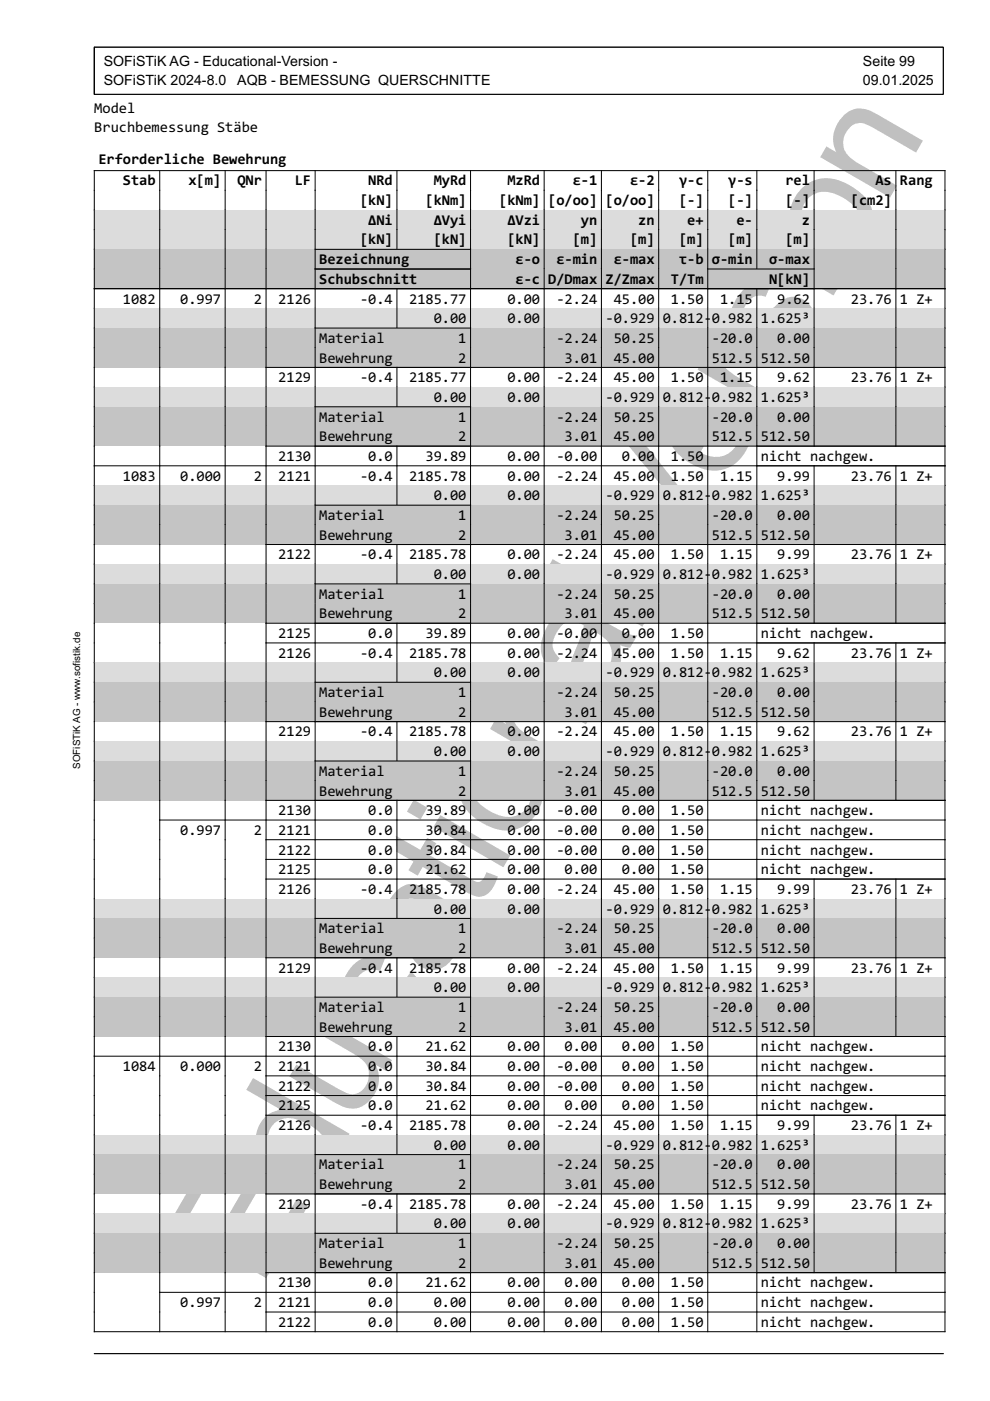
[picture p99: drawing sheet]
<svg xmlns="http://www.w3.org/2000/svg" width="210mm" height="297mm" viewBox="0 0 210 297" stroke-linecap="round" stroke-linejoin="round" font-family="sans-serif">
<defs><g id="words">
<text font-size="33" fill="#c0c0c0" x="55.1" y="273.3" transform="rotate(-60 55.1 273.3)">Educational Version</text>
<g font-size="3.2">
<text x="20" y="24">Model</text>
<text x="20" y="28">Bruchbemessung Stäbe</text>
<text x="20.9" y="34.7">Erforderliche Bewehrung</text>
<text x="26.1" y="39.3">Stab</text>
<text x="39.9" y="39.3">x[m]</text>
<text x="50.3" y="39.3">QNr</text>
<text x="62.5" y="39.3">LF</text>
<text x="78.1" y="39.3">NRd</text>
<text x="92" y="39.3">MyRd</text>
<text x="107.6" y="39.3">MzRd</text>
<text x="121.4" y="39.3">ε-1</text>
<text x="133.6" y="39.3">ε-2</text>
<text x="144" y="39.3">γ-c</text>
<text x="154.4" y="39.3">γ-s</text>
<text x="166.5" y="39.3">rel</text>
<text x="185.6" y="39.3">As</text>
<text x="190.8" y="39.3">Rang</text>
<text x="76.4" y="43.5">[kN]</text>
<text x="78.1" y="47.7">ΔNi</text>
<text x="90.2" y="43.5">[kNm]</text>
<text x="92" y="47.7">ΔVyi</text>
<text x="105.8" y="43.5">[kNm]</text>
<text x="107.6" y="47.7">ΔVzi</text>
<text x="116.2" y="43.5">[o/oo]</text>
<text x="123.2" y="47.7">yn</text>
<text x="128.4" y="43.5">[o/oo]</text>
<text x="135.3" y="47.7">zn</text>
<text x="144" y="43.5">[-]</text>
<text x="145.7" y="47.7">e+</text>
<text x="154.4" y="43.5">[-]</text>
<text x="156.1" y="47.7">e-</text>
<text x="166.5" y="43.5">[-]</text>
<text x="170" y="47.7">z</text>
<text x="180.4" y="43.5">[cm2]</text>
<text x="76.4" y="51.8">[kN]</text>
<text x="92" y="51.8">[kN]</text>
<text x="107.6" y="51.8">[kN]</text>
<text x="121.4" y="51.8">[m]</text>
<text x="133.6" y="51.8">[m]</text>
<text x="144" y="51.8">[m]</text>
<text x="154.4" y="51.8">[m]</text>
<text x="166.5" y="51.8">[m]</text>
<text x="67.7" y="56">Bezeichnung</text>
<text x="109.3" y="56">ε-o</text>
<text x="118" y="56">ε-min</text>
<text x="130.1" y="56">ε-max</text>
<text x="144" y="56">τ-b</text>
<text x="150.9" y="56">σ-min</text>
<text x="163.1" y="56">σ-max</text>
<text x="26.1" y="64.4">1082</text>
<text x="38.2" y="64.4">0.997</text>
<text x="53.8" y="64.4">2</text>
<text x="59" y="64.4">2126</text>
<text x="67.7" y="60.2">Schubschnitt</text>
<text x="76.4" y="64.4">-0.4</text>
<text x="86.8" y="64.4">2185.77</text>
<text x="107.6" y="64.4">0.00</text>
<text x="109.3" y="60.2">ε-c</text>
<text x="116.2" y="60.2">D/Dmax</text>
<text x="118" y="64.4">-2.24</text>
<text x="128.4" y="60.2">Z/Zmax</text>
<text x="130.1" y="64.4">45.00</text>
<text x="142.3" y="60.2">T/Tm</text>
<text x="142.3" y="64.4">1.50</text>
<text x="152.7" y="64.4">1.15</text>
<text x="163.1" y="60.2">N[kN]</text>
<text x="164.8" y="64.4">9.62</text>
<text x="180.4" y="64.4">23.76</text>
<text x="190.8" y="64.4">1 Z+</text>
<text x="92" y="68.5">0.00</text>
<text x="107.6" y="68.5">0.00</text>
<text x="128.4" y="68.5">-0.929</text>
<text x="140.5" y="68.5">0.812-</text>
<text x="150.9" y="68.5">0.982</text>
<text x="161.3" y="68.5">1.625³</text>
<text x="67.7" y="72.7">Material</text>
<text x="67.7" y="76.9">Bewehrung</text>
<text x="97.2" y="72.7">1</text>
<text x="97.2" y="76.9">2</text>
<text x="118" y="72.7">-2.24</text>
<text x="119.7" y="76.9">3.01</text>
<text x="130.1" y="72.7">50.25</text>
<text x="130.1" y="76.9">45.00</text>
<text x="150.9" y="72.7">-20.0</text>
<text x="150.9" y="76.9">512.5</text>
<text x="161.3" y="76.9">512.50</text>
<text x="164.8" y="72.7">0.00</text>
<text x="59" y="81">2129</text>
<text x="76.4" y="81">-0.4</text>
<text x="86.8" y="81">2185.77</text>
<text x="107.6" y="81">0.00</text>
<text x="118" y="81">-2.24</text>
<text x="130.1" y="81">45.00</text>
<text x="142.3" y="81">1.50</text>
<text x="152.7" y="81">1.15</text>
<text x="164.8" y="81">9.62</text>
<text x="180.4" y="81">23.76</text>
<text x="190.8" y="81">1 Z+</text>
<text x="67.7" y="89.4">Material</text>
<text x="92" y="85.2">0.00</text>
<text x="97.2" y="89.4">1</text>
<text x="107.6" y="85.2">0.00</text>
<text x="118" y="89.4">-2.24</text>
<text x="128.4" y="85.2">-0.929</text>
<text x="130.1" y="89.4">50.25</text>
<text x="140.5" y="85.2">0.812-</text>
<text x="150.9" y="85.2">0.982</text>
<text x="150.9" y="89.4">-20.0</text>
<text x="161.3" y="85.2">1.625³</text>
<text x="164.8" y="89.4">0.00</text>
<text x="67.7" y="93.6">Bewehrung</text>
<text x="97.2" y="93.6">2</text>
<text x="119.7" y="93.6">3.01</text>
<text x="130.1" y="93.6">45.00</text>
<text x="150.9" y="93.6">512.5</text>
<text x="161.3" y="93.6">512.50</text>
<text x="26.1" y="101.9">1083</text>
<text x="38.2" y="101.9">0.000</text>
<text x="53.8" y="101.9">2</text>
<text x="59" y="97.7">2130</text>
<text x="59" y="101.9">2121</text>
<text x="76.4" y="101.9">-0.4</text>
<text x="78.1" y="97.7">0.0</text>
<text x="86.8" y="101.9">2185.78</text>
<text x="90.2" y="97.7">39.89</text>
<text x="107.6" y="97.7">0.00</text>
<text x="107.6" y="101.9">0.00</text>
<text x="118" y="97.7">-0.00</text>
<text x="118" y="101.9">-2.24</text>
<text x="130.1" y="101.9">45.00</text>
<text x="131.9" y="97.7">0.00</text>
<text x="142.3" y="97.7">1.50</text>
<text x="142.3" y="101.9">1.50</text>
<text x="152.7" y="101.9">1.15</text>
<text x="161.3" y="97.7">nicht nachgew.</text>
<text x="164.8" y="101.9">9.99</text>
<text x="180.4" y="101.9">23.76</text>
<text x="190.8" y="101.9">1 Z+</text>
<text x="92" y="106.1">0.00</text>
<text x="107.6" y="106.1">0.00</text>
<text x="128.4" y="106.1">-0.929</text>
<text x="140.5" y="106.1">0.812-</text>
<text x="150.9" y="106.1">0.982</text>
<text x="161.3" y="106.1">1.625³</text>
<text x="67.7" y="110.3">Material</text>
<text x="97.2" y="110.3">1</text>
<text x="118" y="110.3">-2.24</text>
<text x="130.1" y="110.3">50.25</text>
<text x="150.9" y="110.3">-20.0</text>
<text x="164.8" y="110.3">0.00</text>
<text x="59" y="118.6">2122</text>
<text x="67.7" y="114.4">Bewehrung</text>
<text x="76.4" y="118.6">-0.4</text>
<text x="86.8" y="118.6">2185.78</text>
<text x="97.2" y="114.4">2</text>
<text x="107.6" y="118.6">0.00</text>
<text x="118" y="118.6">-2.24</text>
<text x="119.7" y="114.4">3.01</text>
<text x="130.1" y="114.4">45.00</text>
<text x="130.1" y="118.6">45.00</text>
<text x="142.3" y="118.6">1.50</text>
<text x="150.9" y="114.4">512.5</text>
<text x="152.7" y="118.6">1.15</text>
<text x="161.3" y="114.4">512.50</text>
<text x="164.8" y="118.6">9.99</text>
<text x="180.4" y="118.6">23.76</text>
<text x="190.8" y="118.6">1 Z+</text>
<text x="92" y="122.8">0.00</text>
<text x="107.6" y="122.8">0.00</text>
<text x="128.4" y="122.8">-0.929</text>
<text x="140.5" y="122.8">0.812-</text>
<text x="150.9" y="122.8">0.982</text>
<text x="161.3" y="122.8">1.625³</text>
<text x="67.7" y="126.9">Material</text>
<text x="67.7" y="131.1">Bewehrung</text>
<text x="97.2" y="126.9">1</text>
<text x="97.2" y="131.1">2</text>
<text x="118" y="126.9">-2.24</text>
<text x="119.7" y="131.1">3.01</text>
<text x="130.1" y="126.9">50.25</text>
<text x="130.1" y="131.1">45.00</text>
<text x="150.9" y="126.9">-20.0</text>
<text x="150.9" y="131.1">512.5</text>
<text x="161.3" y="131.1">512.50</text>
<text x="164.8" y="126.9">0.00</text>
<text x="59" y="135.3">2125</text>
<text x="78.1" y="135.3">0.0</text>
<text x="90.2" y="135.3">39.89</text>
<text x="107.6" y="135.3">0.00</text>
<text x="118" y="135.3">-0.00</text>
<text x="131.9" y="135.3">0.00</text>
<text x="142.3" y="135.3">1.50</text>
<text x="161.3" y="135.3">nicht nachgew.</text>
<text x="59" y="139.5">2126</text>
<text x="76.4" y="139.5">-0.4</text>
<text x="86.8" y="139.5">2185.78</text>
<text x="92" y="143.6">0.00</text>
<text x="107.6" y="139.5">0.00</text>
<text x="107.6" y="143.6">0.00</text>
<text x="118" y="139.5">-2.24</text>
<text x="128.4" y="143.6">-0.929</text>
<text x="130.1" y="139.5">45.00</text>
<text x="140.5" y="143.6">0.812-</text>
<text x="142.3" y="139.5">1.50</text>
<text x="150.9" y="143.6">0.982</text>
<text x="152.7" y="139.5">1.15</text>
<text x="161.3" y="143.6">1.625³</text>
<text x="164.8" y="139.5">9.62</text>
<text x="180.4" y="139.5">23.76</text>
<text x="190.8" y="139.5">1 Z+</text>
<text x="67.7" y="147.8">Material</text>
<text x="97.2" y="147.8">1</text>
<text x="118" y="147.8">-2.24</text>
<text x="130.1" y="147.8">50.25</text>
<text x="150.9" y="147.8">-20.0</text>
<text x="164.8" y="147.8">0.00</text>
<text x="67.7" y="152">Bewehrung</text>
<text x="97.2" y="152">2</text>
<text x="119.7" y="152">3.01</text>
<text x="130.1" y="152">45.00</text>
<text x="150.9" y="152">512.5</text>
<text x="161.3" y="152">512.50</text>
<text x="59" y="156.1">2129</text>
<text x="76.4" y="156.1">-0.4</text>
<text x="86.8" y="156.1">2185.78</text>
<text x="92" y="160.3">0.00</text>
<text x="107.6" y="156.1">0.00</text>
<text x="107.6" y="160.3">0.00</text>
<text x="118" y="156.1">-2.24</text>
<text x="128.4" y="160.3">-0.929</text>
<text x="130.1" y="156.1">45.00</text>
<text x="140.5" y="160.3">0.812-</text>
<text x="142.3" y="156.1">1.50</text>
<text x="150.9" y="160.3">0.982</text>
<text x="152.7" y="156.1">1.15</text>
<text x="161.3" y="160.3">1.625³</text>
<text x="164.8" y="156.1">9.62</text>
<text x="180.4" y="156.1">23.76</text>
<text x="190.8" y="156.1">1 Z+</text>
<text x="67.7" y="164.5">Material</text>
<text x="97.2" y="164.5">1</text>
<text x="118" y="164.5">-2.24</text>
<text x="130.1" y="164.5">50.25</text>
<text x="150.9" y="164.5">-20.0</text>
<text x="164.8" y="164.5">0.00</text>
<text x="59" y="172.8">2130</text>
<text x="67.7" y="168.7">Bewehrung</text>
<text x="78.1" y="172.8">0.0</text>
<text x="90.2" y="172.8">39.89</text>
<text x="97.2" y="168.7">2</text>
<text x="107.6" y="172.8">0.00</text>
<text x="118" y="172.8">-0.00</text>
<text x="119.7" y="168.7">3.01</text>
<text x="130.1" y="168.7">45.00</text>
<text x="131.9" y="172.8">0.00</text>
<text x="142.3" y="172.8">1.50</text>
<text x="150.9" y="168.7">512.5</text>
<text x="161.3" y="168.7">512.50</text>
<text x="161.3" y="172.8">nicht nachgew.</text>
<text x="38.2" y="177">0.997</text>
<text x="53.8" y="177">2</text>
<text x="59" y="177">2121</text>
<text x="78.1" y="177">0.0</text>
<text x="90.2" y="177">30.84</text>
<text x="107.6" y="177">0.00</text>
<text x="118" y="177">-0.00</text>
<text x="131.9" y="177">0.00</text>
<text x="142.3" y="177">1.50</text>
<text x="161.3" y="177">nicht nachgew.</text>
<text x="59" y="181.2">2122</text>
<text x="59" y="185.4">2125</text>
<text x="78.1" y="181.2">0.0</text>
<text x="78.1" y="185.4">0.0</text>
<text x="90.2" y="181.2">30.84</text>
<text x="90.2" y="185.4">21.62</text>
<text x="107.6" y="181.2">0.00</text>
<text x="107.6" y="185.4">0.00</text>
<text x="118" y="181.2">-0.00</text>
<text x="119.7" y="185.4">0.00</text>
<text x="131.9" y="181.2">0.00</text>
<text x="131.9" y="185.4">0.00</text>
<text x="142.3" y="181.2">1.50</text>
<text x="142.3" y="185.4">1.50</text>
<text x="161.3" y="181.2">nicht nachgew.</text>
<text x="161.3" y="185.4">nicht nachgew.</text>
<text x="59" y="189.5">2126</text>
<text x="76.4" y="189.5">-0.4</text>
<text x="86.8" y="189.5">2185.78</text>
<text x="107.6" y="189.5">0.00</text>
<text x="118" y="189.5">-2.24</text>
<text x="130.1" y="189.5">45.00</text>
<text x="142.3" y="189.5">1.50</text>
<text x="152.7" y="189.5">1.15</text>
<text x="164.8" y="189.5">9.99</text>
<text x="180.4" y="189.5">23.76</text>
<text x="190.8" y="189.5">1 Z+</text>
<text x="67.7" y="197.9">Material</text>
<text x="92" y="193.7">0.00</text>
<text x="97.2" y="197.9">1</text>
<text x="107.6" y="193.7">0.00</text>
<text x="118" y="197.9">-2.24</text>
<text x="128.4" y="193.7">-0.929</text>
<text x="130.1" y="197.9">50.25</text>
<text x="140.5" y="193.7">0.812-</text>
<text x="150.9" y="193.7">0.982</text>
<text x="150.9" y="197.9">-20.0</text>
<text x="161.3" y="193.7">1.625³</text>
<text x="164.8" y="197.9">0.00</text>
<text x="67.7" y="202">Bewehrung</text>
<text x="97.2" y="202">2</text>
<text x="119.7" y="202">3.01</text>
<text x="130.1" y="202">45.00</text>
<text x="150.9" y="202">512.5</text>
<text x="161.3" y="202">512.50</text>
<text x="59" y="206.2">2129</text>
<text x="76.4" y="206.2">-0.4</text>
<text x="86.8" y="206.2">2185.78</text>
<text x="107.6" y="206.2">0.00</text>
<text x="118" y="206.2">-2.24</text>
<text x="130.1" y="206.2">45.00</text>
<text x="142.3" y="206.2">1.50</text>
<text x="152.7" y="206.2">1.15</text>
<text x="164.8" y="206.2">9.99</text>
<text x="180.4" y="206.2">23.76</text>
<text x="190.8" y="206.2">1 Z+</text>
<text x="67.7" y="214.6">Material</text>
<text x="92" y="210.4">0.00</text>
<text x="97.2" y="214.6">1</text>
<text x="107.6" y="210.4">0.00</text>
<text x="118" y="214.6">-2.24</text>
<text x="128.4" y="210.4">-0.929</text>
<text x="130.1" y="214.6">50.25</text>
<text x="140.5" y="210.4">0.812-</text>
<text x="150.9" y="210.4">0.982</text>
<text x="150.9" y="214.6">-20.0</text>
<text x="161.3" y="210.4">1.625³</text>
<text x="164.8" y="214.6">0.00</text>
<text x="67.7" y="218.7">Bewehrung</text>
<text x="97.2" y="218.7">2</text>
<text x="119.7" y="218.7">3.01</text>
<text x="130.1" y="218.7">45.00</text>
<text x="150.9" y="218.7">512.5</text>
<text x="161.3" y="218.7">512.50</text>
<text x="26.1" y="227.1">1084</text>
<text x="38.2" y="227.1">0.000</text>
<text x="53.8" y="227.1">2</text>
<text x="59" y="222.9">2130</text>
<text x="59" y="227.1">2121</text>
<text x="78.1" y="222.9">0.0</text>
<text x="78.1" y="227.1">0.0</text>
<text x="90.2" y="222.9">21.62</text>
<text x="90.2" y="227.1">30.84</text>
<text x="107.6" y="222.9">0.00</text>
<text x="107.6" y="227.1">0.00</text>
<text x="118" y="227.1">-0.00</text>
<text x="119.7" y="222.9">0.00</text>
<text x="131.9" y="222.9">0.00</text>
<text x="131.9" y="227.1">0.00</text>
<text x="142.3" y="222.9">1.50</text>
<text x="142.3" y="227.1">1.50</text>
<text x="161.3" y="222.9">nicht nachgew.</text>
<text x="161.3" y="227.1">nicht nachgew.</text>
<text x="59" y="231.2">2122</text>
<text x="78.1" y="231.2">0.0</text>
<text x="90.2" y="231.2">30.84</text>
<text x="107.6" y="231.2">0.00</text>
<text x="118" y="231.2">-0.00</text>
<text x="131.9" y="231.2">0.00</text>
<text x="142.3" y="231.2">1.50</text>
<text x="161.3" y="231.2">nicht nachgew.</text>
<text x="59" y="235.4">2125</text>
<text x="59" y="239.6">2126</text>
<text x="76.4" y="239.6">-0.4</text>
<text x="78.1" y="235.4">0.0</text>
<text x="86.8" y="239.6">2185.78</text>
<text x="90.2" y="235.4">21.62</text>
<text x="107.6" y="235.4">0.00</text>
<text x="107.6" y="239.6">0.00</text>
<text x="118" y="239.6">-2.24</text>
<text x="119.7" y="235.4">0.00</text>
<text x="130.1" y="239.6">45.00</text>
<text x="131.9" y="235.4">0.00</text>
<text x="142.3" y="235.4">1.50</text>
<text x="142.3" y="239.6">1.50</text>
<text x="152.7" y="239.6">1.15</text>
<text x="161.3" y="235.4">nicht nachgew.</text>
<text x="164.8" y="239.6">9.99</text>
<text x="180.4" y="239.6">23.76</text>
<text x="190.8" y="239.6">1 Z+</text>
<text x="92" y="243.8">0.00</text>
<text x="107.6" y="243.8">0.00</text>
<text x="128.4" y="243.8">-0.929</text>
<text x="140.5" y="243.8">0.812-</text>
<text x="150.9" y="243.8">0.982</text>
<text x="161.3" y="243.8">1.625³</text>
<text x="67.7" y="247.9">Material</text>
<text x="97.2" y="247.9">1</text>
<text x="118" y="247.9">-2.24</text>
<text x="130.1" y="247.9">50.25</text>
<text x="150.9" y="247.9">-20.0</text>
<text x="164.8" y="247.9">0.00</text>
<text x="59" y="256.3">2129</text>
<text x="67.7" y="252.1">Bewehrung</text>
<text x="76.4" y="256.3">-0.4</text>
<text x="86.8" y="256.3">2185.78</text>
<text x="97.2" y="252.1">2</text>
<text x="107.6" y="256.3">0.00</text>
<text x="118" y="256.3">-2.24</text>
<text x="119.7" y="252.1">3.01</text>
<text x="130.1" y="252.1">45.00</text>
<text x="130.1" y="256.3">45.00</text>
<text x="142.3" y="256.3">1.50</text>
<text x="150.9" y="252.1">512.5</text>
<text x="152.7" y="256.3">1.15</text>
<text x="161.3" y="252.1">512.50</text>
<text x="164.8" y="256.3">9.99</text>
<text x="180.4" y="256.3">23.76</text>
<text x="190.8" y="256.3">1 Z+</text>
<text x="92" y="260.5">0.00</text>
<text x="107.6" y="260.5">0.00</text>
<text x="128.4" y="260.5">-0.929</text>
<text x="140.5" y="260.5">0.812-</text>
<text x="150.9" y="260.5">0.982</text>
<text x="161.3" y="260.5">1.625³</text>
<text x="67.7" y="264.6">Material</text>
<text x="67.7" y="268.8">Bewehrung</text>
<text x="97.2" y="264.6">1</text>
<text x="97.2" y="268.8">2</text>
<text x="118" y="264.6">-2.24</text>
<text x="119.7" y="268.8">3.01</text>
<text x="130.1" y="264.6">50.25</text>
<text x="130.1" y="268.8">45.00</text>
<text x="150.9" y="264.6">-20.0</text>
<text x="150.9" y="268.8">512.5</text>
<text x="161.3" y="268.8">512.50</text>
<text x="164.8" y="264.6">0.00</text>
<text x="59" y="273">2130</text>
<text x="78.1" y="273">0.0</text>
<text x="90.2" y="273">21.62</text>
<text x="107.6" y="273">0.00</text>
<text x="119.7" y="273">0.00</text>
<text x="131.9" y="273">0.00</text>
<text x="142.3" y="273">1.50</text>
<text x="161.3" y="273">nicht nachgew.</text>
<text x="38.2" y="277.1">0.997</text>
<text x="53.8" y="277.1">2</text>
<text x="59" y="277.1">2121</text>
<text x="59" y="281.3">2122</text>
<text x="78.1" y="277.1">0.0</text>
<text x="78.1" y="281.3">0.0</text>
<text x="92" y="277.1">0.00</text>
<text x="92" y="281.3">0.00</text>
<text x="107.6" y="277.1">0.00</text>
<text x="107.6" y="281.3">0.00</text>
<text x="119.7" y="277.1">0.00</text>
<text x="119.7" y="281.3">0.00</text>
<text x="131.9" y="277.1">0.00</text>
<text x="131.9" y="281.3">0.00</text>
<text x="142.3" y="277.1">1.50</text>
<text x="142.3" y="281.3">1.50</text>
<text x="161.3" y="277.1">nicht nachgew.</text>
<text x="161.3" y="281.3">nicht nachgew.</text>
</g>
<g font-size="3">
<text x="22" y="14">SOFiSTiK AG - Educational-Version -</text>
<text x="22" y="18">SOFiSTiK 2024-8.0</text>
<text x="50.3" y="18">AQB - BEMESSUNG QUERSCHNITTE</text>
<text x="183" y="14">Seite 99</text>
<text x="183" y="18">09.01.2025</text>
</g>
<text font-size="2.1" x="17" y="163" transform="rotate(-90 17 163)">SOFiSTiK AG - www.sofistik.de</text>
</g></defs>
<g fill="none" stroke="#000" stroke-width=".21">
<path d="M20 10h180v10h-180zM33.9 36.2v8.3M47.7 36.2v8.3M56.4 36.2v8.3M66.8 36.2v8.3M84.2 36.2v8.3M99.8 36.2v8.3M115.4 36.2v8.3M127.5 36.2v8.3M139.7 36.2v8.3M150.1 36.2v8.3M160.5 36.2v8.3"/>
<path d="M172.6 36.2v8.3M189.9 36.2v8.3M20 44.5v-8.3h180.4v8.3M20 287h180"/>
</g>
<path d="M20 44.5h180.4v4.2h-180.4z" fill="#dcdcdc"/>
<g fill="none" stroke="#000" stroke-width=".21">
<path d="M20 44.5v4.2M33.9 44.5v4.2M47.7 44.5v4.2M56.4 44.5v4.2M66.8 44.5v4.2M84.2 44.5v4.2M99.8 44.5v4.2M115.4 44.5v4.2M127.5 44.5v4.2M139.7 44.5v4.2M150.1 44.5v4.2M160.5 44.5v4.2"/>
<path d="M172.6 44.5v4.2M189.9 44.5v4.2M200.4 44.5v4.2"/>
</g>
<path d="M20 48.7h180.4v4.2h-180.4z" fill="#dcdcdc"/>
<g fill="none" stroke="#000" stroke-width=".21">
<path d="M20 48.7v4.2M33.9 48.7v4.2M47.7 48.7v4.2M56.4 48.7v4.2M66.8 48.7v4.2M84.2 48.7v4.2M99.8 48.7v4.2M115.4 48.7v4.2M127.5 48.7v4.2M139.7 48.7v4.2M150.1 48.7v4.2M160.5 48.7v4.2"/>
<path d="M172.6 48.7v4.2M189.9 48.7v4.2M200.4 48.7v4.2"/>
</g>
<path d="M20 52.9h180.4v4.1h-180.4z" fill="#c4c4c4"/>
<g fill="none" stroke="#000" stroke-width=".21">
<path d="M20 52.9v4.1M33.9 52.9v4.1M47.7 52.9v4.1M56.4 52.9v4.1M66.8 57v-4.1h33v4.1M115.4 52.9v4.1M127.5 52.9v4.1M139.7 52.9v4.1M150.1 52.9v4.1M160.5 52.9v4.1M172.6 52.9v4.1M189.9 52.9v4.1"/>
<path d="M200.4 52.9v4.1"/>
</g>
<path d="M20 57h180.4v4.2h-180.4z" fill="#c4c4c4"/>
<g fill="none" stroke="#000" stroke-width=".21">
<path d="M20 57v8.4M33.9 57v8.4M47.7 57v8.4M56.4 57v8.4M115.4 57v8.4M127.5 57v8.4M139.7 57v8.4M189.9 57v8.4M200.4 57v8.4M20 61.2h180.4M66.8 65.4v-8.4h33v8.4M84.2 61.2v4.2"/>
<path d="M150.1 65.4v-8.4h22.5v8.4M160.5 61.2v4.2"/>
</g>
<path d="M20 65.4h180.4v4.2h-180.4z" fill="#dcdcdc"/>
<g fill="none" stroke="#000" stroke-width=".21">
<path d="M20 65.4v4.2M33.9 65.4v4.2M47.7 65.4v4.2M56.4 65.4v4.2M66.8 65.4v4.2M84.2 65.4v4.2M99.8 65.4v4.2M115.4 65.4v4.2M127.5 65.4v4.2M139.7 65.4v4.2M150.1 65.4v4.2M160.5 65.4v4.2"/>
<path d="M172.6 65.4v4.2M189.9 65.4v4.2M200.4 65.4v4.2"/>
</g>
<path d="M20 69.6h180.4v4.1h-180.4z" fill="#c4c4c4"/>
<g fill="none" stroke="#000" stroke-width=".21">
<path d="M20 69.6v4.1M33.9 69.6v4.1M47.7 69.6v4.1M56.4 69.6v4.1M66.8 73.7v-4.1h33v4.1M115.4 69.6v4.1M127.5 69.6v4.1M139.7 69.6v4.1M150.1 69.6v4.1M160.5 69.6v4.1M172.6 69.6v4.1M189.9 69.6v4.1"/>
<path d="M200.4 69.6v4.1"/>
</g>
<path d="M20 73.7h180.4v4.2h-180.4z" fill="#c4c4c4"/>
<g fill="none" stroke="#000" stroke-width=".21">
<path d="M20 73.7v8.4M33.9 73.7v8.4M47.7 73.7v8.4M56.4 73.7v8.4M56.4 77.9h144M66.8 73.7v8.4M84.2 77.9v4.2M99.8 73.7v8.4M115.4 73.7v8.4M127.5 73.7v8.4M139.7 73.7v8.4M150.1 73.7v8.4"/>
<path d="M160.5 73.7v8.4M172.6 73.7v8.4M189.9 73.7v8.4M200.4 73.7v8.4"/>
</g>
<path d="M20 82.1h180.4v4.1h-180.4z" fill="#dcdcdc"/>
<g fill="none" stroke="#000" stroke-width=".21">
<path d="M20 82.1v4.1M33.9 82.1v4.1M47.7 82.1v4.1M56.4 82.1v4.1M66.8 82.1v4.1M84.2 82.1v4.1M99.8 82.1v4.1M115.4 82.1v4.1M127.5 82.1v4.1M139.7 82.1v4.1M150.1 82.1v4.1M160.5 82.1v4.1"/>
<path d="M172.6 82.1v4.1M189.9 82.1v4.1M200.4 82.1v4.1"/>
</g>
<path d="M20 86.2h180.4v4.2h-180.4z" fill="#c4c4c4"/>
<g fill="none" stroke="#000" stroke-width=".21">
<path d="M20 86.2v4.2M33.9 86.2v4.2M47.7 86.2v4.2M56.4 86.2v4.2M66.8 90.4v-4.2h33v4.2M115.4 86.2v4.2M127.5 86.2v4.2M139.7 86.2v4.2M150.1 86.2v4.2M160.5 86.2v4.2M172.6 86.2v4.2M189.9 86.2v4.2"/>
<path d="M200.4 86.2v4.2"/>
</g>
<path d="M20 90.4h180.4v4.2h-180.4z" fill="#c4c4c4"/>
<g fill="none" stroke="#000" stroke-width=".21">
<path d="M20 90.4v12.5M20 98.8h180.4M33.9 90.4v12.5M47.7 90.4v12.5M56.4 90.4v12.5M56.4 94.6h144M66.8 90.4v12.5M84.2 94.6v8.3M99.8 90.4v12.5M115.4 90.4v12.5M127.5 90.4v12.5M139.7 90.4v12.5"/>
<path d="M150.1 90.4v12.5M160.5 90.4v12.5M172.6 90.4v4.2M172.6 98.8v4.1M189.9 90.4v4.2M189.9 98.8v4.1M200.4 90.4v12.5"/>
</g>
<path d="M20 102.9h180.4v4.2h-180.4z" fill="#dcdcdc"/>
<g fill="none" stroke="#000" stroke-width=".21">
<path d="M20 102.9v4.2M33.9 102.9v4.2M47.7 102.9v4.2M56.4 102.9v4.2M66.8 102.9v4.2M84.2 102.9v4.2M99.8 102.9v4.2M115.4 102.9v4.2M127.5 102.9v4.2M139.7 102.9v4.2M150.1 102.9v4.2M160.5 102.9v4.2"/>
<path d="M172.6 102.9v4.2M189.9 102.9v4.2M200.4 102.9v4.2"/>
</g>
<path d="M20 107.1h180.4v4.2h-180.4z" fill="#c4c4c4"/>
<g fill="none" stroke="#000" stroke-width=".21">
<path d="M20 107.1v4.2M33.9 107.1v4.2M47.7 107.1v4.2M56.4 107.1v4.2M66.8 111.3v-4.2h33v4.2M115.4 107.1v4.2M127.5 107.1v4.2M139.7 107.1v4.2M150.1 107.1v4.2M160.5 107.1v4.2M172.6 107.1v4.2M189.9 107.1v4.2"/>
<path d="M200.4 107.1v4.2"/>
</g>
<path d="M20 111.3h180.4v4.2h-180.4z" fill="#c4c4c4"/>
<g fill="none" stroke="#000" stroke-width=".21">
<path d="M20 111.3v8.3M33.9 111.3v8.3M47.7 111.3v8.3M56.4 111.3v8.3M56.4 115.5h144M66.8 111.3v8.3M84.2 115.5v4.1M99.8 111.3v8.3M115.4 111.3v8.3M127.5 111.3v8.3M139.7 111.3v8.3M150.1 111.3v8.3"/>
<path d="M160.5 111.3v8.3M172.6 111.3v8.3M189.9 111.3v8.3M200.4 111.3v8.3"/>
</g>
<path d="M20 119.6h180.4v4.2h-180.4z" fill="#dcdcdc"/>
<g fill="none" stroke="#000" stroke-width=".21">
<path d="M20 119.6v4.2M33.9 119.6v4.2M47.7 119.6v4.2M56.4 119.6v4.2M66.8 119.6v4.2M84.2 119.6v4.2M99.8 119.6v4.2M115.4 119.6v4.2M127.5 119.6v4.2M139.7 119.6v4.2M150.1 119.6v4.2M160.5 119.6v4.2"/>
<path d="M172.6 119.6v4.2M189.9 119.6v4.2M200.4 119.6v4.2"/>
</g>
<path d="M20 123.8h180.4v4.2h-180.4z" fill="#c4c4c4"/>
<g fill="none" stroke="#000" stroke-width=".21">
<path d="M20 123.8v4.2M33.9 123.8v4.2M47.7 123.8v4.2M56.4 123.8v4.2M66.8 128v-4.2h33v4.2M115.4 123.8v4.2M127.5 123.8v4.2M139.7 123.8v4.2M150.1 123.8v4.2M160.5 123.8v4.2M172.6 123.8v4.2M189.9 123.8v4.2"/>
<path d="M200.4 123.8v4.2"/>
</g>
<path d="M20 128h180.4v4.1h-180.4z" fill="#c4c4c4"/>
<g fill="none" stroke="#000" stroke-width=".21">
<path d="M20 128v12.5M33.9 128v12.5M47.7 128v12.5M56.4 128v12.5M56.4 132.1h144M56.4 136.3h144M66.8 128v12.5M84.2 132.1v8.4M99.8 128v12.5M115.4 128v12.5M127.5 128v12.5M139.7 128v12.5"/>
<path d="M150.1 128v12.5M160.5 128v12.5M172.6 128v4.1M172.6 136.3v4.2M189.9 128v4.1M189.9 136.3v4.2M200.4 128v12.5"/>
</g>
<path d="M20 140.5h180.4v4.2h-180.4z" fill="#dcdcdc"/>
<g fill="none" stroke="#000" stroke-width=".21">
<path d="M20 140.5v4.2M33.9 140.5v4.2M47.7 140.5v4.2M56.4 140.5v4.2M66.8 140.5v4.2M84.2 140.5v4.2M99.8 140.5v4.2M115.4 140.5v4.2M127.5 140.5v4.2M139.7 140.5v4.2M150.1 140.5v4.2M160.5 140.5v4.2"/>
<path d="M172.6 140.5v4.2M189.9 140.5v4.2M200.4 140.5v4.2"/>
</g>
<path d="M20 144.7h180.4v4.1h-180.4z" fill="#c4c4c4"/>
<g fill="none" stroke="#000" stroke-width=".21">
<path d="M20 144.7v4.1M33.9 144.7v4.1M47.7 144.7v4.1M56.4 144.7v4.1M66.8 148.8v-4.1h33v4.1M115.4 144.7v4.1M127.5 144.7v4.1M139.7 144.7v4.1M150.1 144.7v4.1M160.5 144.7v4.1M172.6 144.7v4.1M189.9 144.7v4.1"/>
<path d="M200.4 144.7v4.1"/>
</g>
<path d="M20 148.8h180.4v4.2h-180.4z" fill="#c4c4c4"/>
<g fill="none" stroke="#000" stroke-width=".21">
<path d="M20 148.8v8.4M33.9 148.8v8.4M47.7 148.8v8.4M56.4 148.8v8.4M56.4 153h144M66.8 148.8v8.4M84.2 153v4.2M99.8 148.8v8.4M115.4 148.8v8.4M127.5 148.8v8.4M139.7 148.8v8.4M150.1 148.8v8.4"/>
<path d="M160.5 148.8v8.4M172.6 148.8v8.4M189.9 148.8v8.4M200.4 148.8v8.4"/>
</g>
<path d="M20 157.2h180.4v4.1h-180.4z" fill="#dcdcdc"/>
<g fill="none" stroke="#000" stroke-width=".21">
<path d="M20 157.2v4.1M33.9 157.2v4.1M47.7 157.2v4.1M56.4 157.2v4.1M66.8 157.2v4.1M84.2 157.2v4.1M99.8 157.2v4.1M115.4 157.2v4.1M127.5 157.2v4.1M139.7 157.2v4.1M150.1 157.2v4.1M160.5 157.2v4.1"/>
<path d="M172.6 157.2v4.1M189.9 157.2v4.1M200.4 157.2v4.1"/>
</g>
<path d="M20 161.3h180.4v4.2h-180.4z" fill="#c4c4c4"/>
<g fill="none" stroke="#000" stroke-width=".21">
<path d="M20 161.3v4.2M33.9 161.3v4.2M47.7 161.3v4.2M56.4 161.3v4.2M66.8 165.5v-4.2h33v4.2M115.4 161.3v4.2M127.5 161.3v4.2M139.7 161.3v4.2M150.1 161.3v4.2M160.5 161.3v4.2M172.6 161.3v4.2M189.9 161.3v4.2"/>
<path d="M200.4 161.3v4.2"/>
</g>
<path d="M20 165.5h180.4v4.2h-180.4z" fill="#c4c4c4"/>
<g fill="none" stroke="#000" stroke-width=".21">
<path d="M20 165.5v25.1M33.9 165.5v25.1M33.9 173.9h166.5M47.7 165.5v25.1M56.4 165.5v25.1M56.4 169.7h144M56.4 178h144M66.8 165.5v25.1M84.2 169.7v20.9M99.8 165.5v25.1M115.4 165.5v25.1M127.5 165.5v25.1"/>
<path d="M139.7 165.5v25.1M150.1 165.5v25.1M160.5 165.5v25.1M172.6 165.5v4.2M189.9 165.5v4.2M200.4 165.5v25.1M56.4 182.2h144M56.4 186.4h144M172.6 186.4v4.2M189.9 186.4v4.2"/>
</g>
<path d="M20 190.6h180.4v4.1h-180.4z" fill="#dcdcdc"/>
<g fill="none" stroke="#000" stroke-width=".21">
<path d="M20 190.6v4.1M33.9 190.6v4.1M47.7 190.6v4.1M56.4 190.6v4.1M66.8 190.6v4.1M84.2 190.6v4.1M99.8 190.6v4.1M115.4 190.6v4.1M127.5 190.6v4.1M139.7 190.6v4.1M150.1 190.6v4.1M160.5 190.6v4.1"/>
<path d="M172.6 190.6v4.1M189.9 190.6v4.1M200.4 190.6v4.1"/>
</g>
<path d="M20 194.7h180.4v4.2h-180.4z" fill="#c4c4c4"/>
<g fill="none" stroke="#000" stroke-width=".21">
<path d="M20 194.7v4.2M33.9 194.7v4.2M47.7 194.7v4.2M56.4 194.7v4.2M66.8 198.9v-4.2h33v4.2M115.4 194.7v4.2M127.5 194.7v4.2M139.7 194.7v4.2M150.1 194.7v4.2M160.5 194.7v4.2M172.6 194.7v4.2M189.9 194.7v4.2"/>
<path d="M200.4 194.7v4.2"/>
</g>
<path d="M20 198.9h180.4v4.2h-180.4z" fill="#c4c4c4"/>
<g fill="none" stroke="#000" stroke-width=".21">
<path d="M20 198.9v8.3M33.9 198.9v8.3M47.7 198.9v8.3M56.4 198.9v8.3M66.8 198.9v8.3M99.8 198.9v8.3M115.4 198.9v8.3M127.5 198.9v8.3M139.7 198.9v8.3M150.1 198.9v8.3M160.5 198.9v8.3M172.6 198.9v8.3"/>
<path d="M189.9 198.9v8.3M200.4 198.9v8.3M56.4 203.1h144M84.2 203.1v4.1"/>
</g>
<path d="M20 207.2h180.4v4.2h-180.4z" fill="#dcdcdc"/>
<g fill="none" stroke="#000" stroke-width=".21">
<path d="M20 207.2v4.2M33.9 207.2v4.2M47.7 207.2v4.2M56.4 207.2v4.2M66.8 207.2v4.2M84.2 207.2v4.2M99.8 207.2v4.2M115.4 207.2v4.2M127.5 207.2v4.2M139.7 207.2v4.2M150.1 207.2v4.2M160.5 207.2v4.2"/>
<path d="M172.6 207.2v4.2M189.9 207.2v4.2M200.4 207.2v4.2"/>
</g>
<path d="M20 211.4h180.4v4.2h-180.4z" fill="#c4c4c4"/>
<g fill="none" stroke="#000" stroke-width=".21">
<path d="M20 211.4v4.2M33.9 211.4v4.2M47.7 211.4v4.2M56.4 211.4v4.2M66.8 215.6v-4.2h33v4.2M115.4 211.4v4.2M127.5 211.4v4.2M139.7 211.4v4.2M150.1 211.4v4.2M160.5 211.4v4.2M172.6 211.4v4.2M189.9 211.4v4.2"/>
<path d="M200.4 211.4v4.2"/>
</g>
<path d="M20 215.6h180.4v4.2h-180.4z" fill="#c4c4c4"/>
<g fill="none" stroke="#000" stroke-width=".21">
<path d="M20 215.6v25M33.9 215.6v25M47.7 215.6v25M56.4 215.6v25M56.4 219.8h144M66.8 215.6v25M84.2 219.8v20.8M99.8 215.6v25M115.4 215.6v25M127.5 215.6v25M139.7 215.6v25M150.1 215.6v25"/>
<path d="M160.5 215.6v25M172.6 215.6v4.2M189.9 215.6v4.2M200.4 215.6v25M20 223.9h180.4M56.4 228.1h144M56.4 232.3h144M56.4 236.4h144M172.6 236.4v4.2M189.9 236.4v4.2"/>
</g>
<path d="M20 240.6h180.4v4.2h-180.4z" fill="#dcdcdc"/>
<g fill="none" stroke="#000" stroke-width=".21">
<path d="M20 240.6v4.2M33.9 240.6v4.2M47.7 240.6v4.2M56.4 240.6v4.2M66.8 240.6v4.2M84.2 240.6v4.2M99.8 240.6v4.2M115.4 240.6v4.2M127.5 240.6v4.2M139.7 240.6v4.2M150.1 240.6v4.2M160.5 240.6v4.2"/>
<path d="M172.6 240.6v4.2M189.9 240.6v4.2M200.4 240.6v4.2"/>
</g>
<path d="M20 244.8h180.4v4.2h-180.4z" fill="#c4c4c4"/>
<g fill="none" stroke="#000" stroke-width=".21">
<path d="M20 244.8v4.2M33.9 244.8v4.2M47.7 244.8v4.2M56.4 244.8v4.2M66.8 249v-4.2h33v4.2M115.4 244.8v4.2M127.5 244.8v4.2M139.7 244.8v4.2M150.1 244.8v4.2M160.5 244.8v4.2M172.6 244.8v4.2M189.9 244.8v4.2"/>
<path d="M200.4 244.8v4.2"/>
</g>
<path d="M20 249h180.4v4.1h-180.4z" fill="#c4c4c4"/>
<g fill="none" stroke="#000" stroke-width=".21">
<path d="M20 249v8.3M33.9 249v8.3M47.7 249v8.3M56.4 249v8.3M56.4 253.1h144M66.8 249v8.3M84.2 253.1v4.2M99.8 249v8.3M115.4 249v8.3M127.5 249v8.3M139.7 249v8.3M150.1 249v8.3"/>
<path d="M160.5 249v8.3M172.6 249v8.3M189.9 249v8.3M200.4 249v8.3"/>
</g>
<path d="M20 257.3h180.4v4.2h-180.4z" fill="#dcdcdc"/>
<g fill="none" stroke="#000" stroke-width=".21">
<path d="M20 257.3v4.2M33.9 257.3v4.2M47.7 257.3v4.2M56.4 257.3v4.2M66.8 257.3v4.2M84.2 257.3v4.2M99.8 257.3v4.2M115.4 257.3v4.2M127.5 257.3v4.2M139.7 257.3v4.2M150.1 257.3v4.2M160.5 257.3v4.2"/>
<path d="M172.6 257.3v4.2M189.9 257.3v4.2M200.4 257.3v4.2"/>
</g>
<path d="M20 261.5h180.4v4.2h-180.4z" fill="#c4c4c4"/>
<g fill="none" stroke="#000" stroke-width=".21">
<path d="M20 261.5v4.2M33.9 261.5v4.2M47.7 261.5v4.2M56.4 261.5v4.2M66.8 265.7v-4.2h33v4.2M115.4 261.5v4.2M127.5 261.5v4.2M139.7 261.5v4.2M150.1 261.5v4.2M160.5 261.5v4.2M172.6 261.5v4.2M189.9 261.5v4.2"/>
<path d="M200.4 261.5v4.2"/>
</g>
<path d="M20 265.7h180.4v4.1h-180.4z" fill="#c4c4c4"/>
<g fill="none" stroke="#000" stroke-width=".21">
<path d="M20 265.7v16.6h180.4v-16.6M33.9 265.7v16.6M33.9 274h166.5M47.7 265.7v16.6M56.4 265.7v16.6M56.4 269.8h144M56.4 278.2h144M66.8 265.7v16.6M84.2 269.8v12.5M99.8 265.7v16.6M115.4 265.7v16.6M127.5 265.7v16.6"/>
<path d="M139.7 265.7v16.6M150.1 265.7v16.6M160.5 265.7v16.6M172.6 265.7v4.1M189.9 265.7v4.1"/>
</g>
<use href="#words"/>
</svg>
